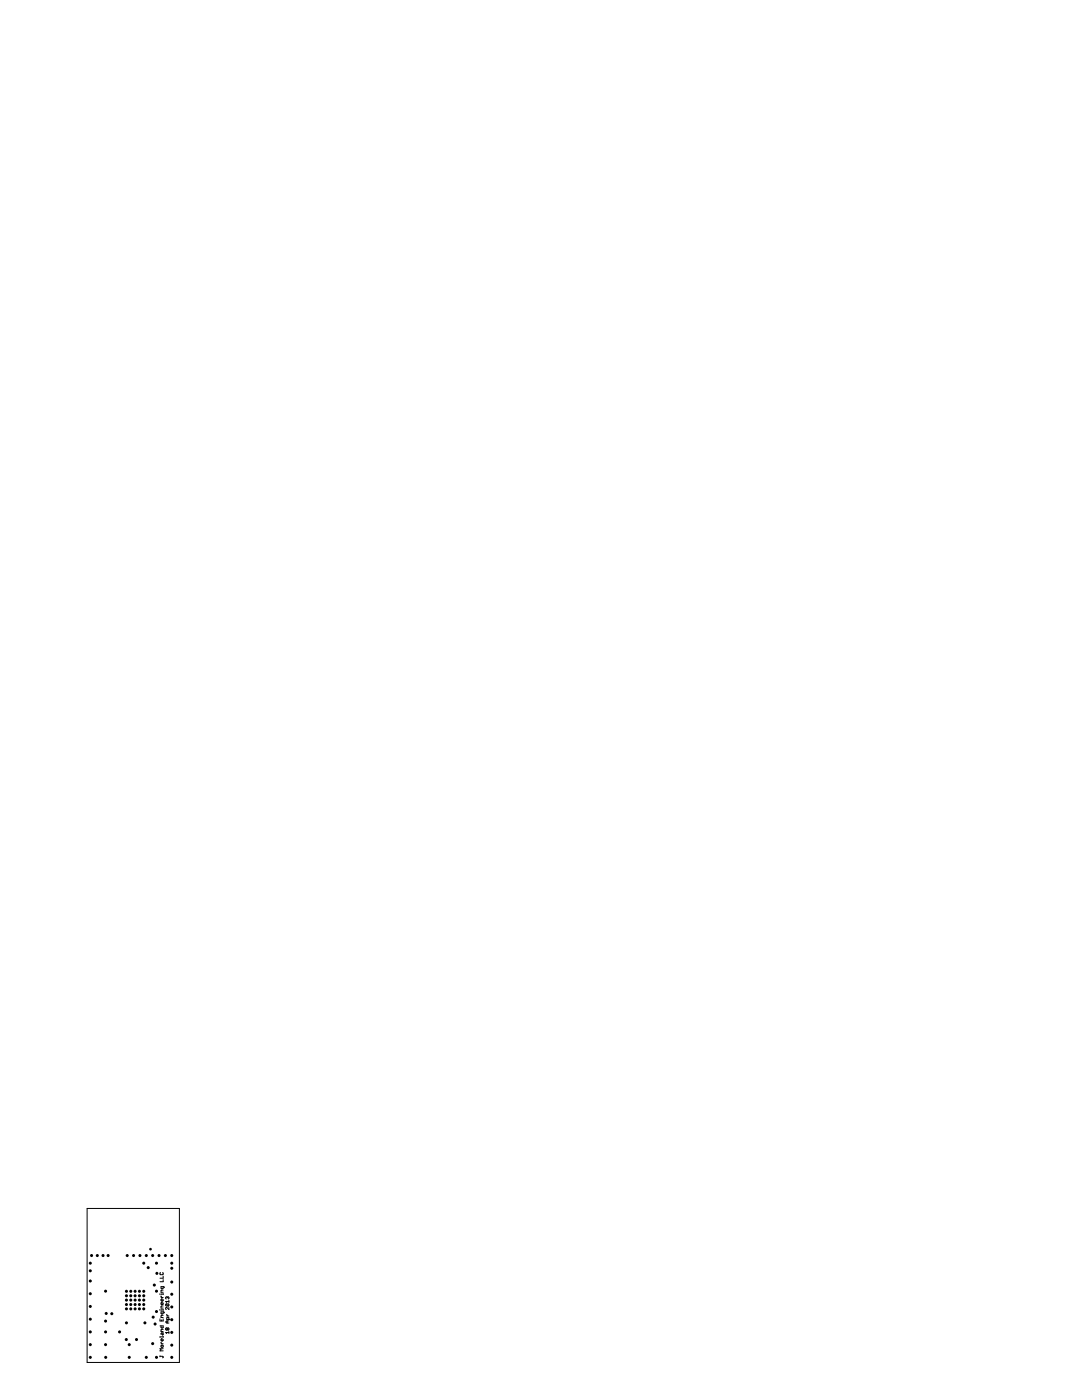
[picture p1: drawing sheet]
<svg xmlns="http://www.w3.org/2000/svg" width="216mm" height="279mm" viewBox="0 0 216 279" stroke-linecap="round" stroke-linejoin="round" font-family="sans-serif">
<g fill="none" stroke="#000" stroke-width=".2">
<path d="M17.4 241.2h18.4v30.7h-18.4zM31.8 258.3h.1M32 254l-.1 .1 .1 .3h.5l.1-.1-.1-.3M32.1 258.6l.2 .4M32.1 259h.5M32.6 254.7v.4h-.7M32.6 255.4v.4h-.7M32.6 256.8l-.1 .4-.4-.1v-.3h.6l.1 .2M32.6 258.2v.2M32.6 259.3l-.1 .4h-.3l-.1-.4 .2-.1v.5M32.6 257.5l-.5 .1v.3h.5M32.6 258.3h-.5v.1"/>
<path d="M33.4 258.9l.1-.1 .2 .1-.1 .3M33.4 258.9l-.1-.1-.2 .1 .1 .3M33.4 258.9v.1M33.7 259.5v.4M33.7 259.7h-.6l.2 .2M31.8 261.4h.1M31.9 270.7h.6l.1 .1-.1 .2M31.9 263.2v.4h.7v-.4M31.9 264.6h.7l-.1 .4-.4-.1v-.3M31.9 270.6v.2M32.1 267.9l.2 .3M32.1 268.2h.5"/>
<path d="M32.2 268.5l.4 .1-.1 .3-.4-.1zM32.2 263.4v.2M32.3 266v.3l.2 .1 .1-.1v-.3h-.4l-.1 .3M32.6 260l-.1 .4h-.3l-.1-.4 .2-.1v.5M32.6 261.3v.2M32.6 261.8l-.1 .4-.4-.1v-.3h.6l.1 .2M32.6 266.7v.2M32.6 267.3l-.1 .3-.4-.1v-.2l.2-.1v.4M32.6 266.8h-.7v.1M32.6 269.2h-.7l.2 .2-.2 .2h.7M32.6 260.6l-.5 .1v.4h.5M32.6 261.4h-.5v.1"/>
<path d="M32.6 262.5l-.5 .1v.3h.5M32.6 265.3l-.5 .1v.3h.5M33.2 260.2l-.1 .1 .1 .3h.4M33.2 260.2l.5 .1-.1 .3M33.2 260.2l.4 .4M33.3 262.3l.2 .3M33.3 262.6h.4M33.4 265.1l-.1-.1-.2 .1 .1 .3 .2-.1M33.4 265.1l.1-.1 .2 .1-.1 .3-.2-.1M33.4 263.6v.4M33.4 265.1v.2M33.7 263.6h-.4l-.2 .2 .2 .2h.4"/>
<path d="M33.7 265.9h-.6l.2 .2M33.7 260.9v.4l-.4-.4-.2 .1 .1 .3M33.7 263.3v-.3l-.3-.1-.1 .4h.6M33.7 265.7v.4"/>
</g>
<g fill="#000">
<circle cx="18" cy="252.1" r=".3"/>
<circle cx="18" cy="255.7" r=".3"/>
<circle cx="18" cy="253.6" r=".3"/>
<circle cx="18" cy="258.2" r=".3"/>
<circle cx="18.3" cy="250.6" r=".3"/>
<circle cx="19.4" cy="250.6" r=".3"/>
<circle cx="20.6" cy="250.6" r=".3"/>
<circle cx="21.1" cy="257.7" r=".3"/>
<circle cx="21.6" cy="250.6" r=".3"/>
<circle cx="25.2" cy="257.7" r=".3"/>
<circle cx="25.2" cy="258.6" r=".3"/>
<circle cx="25.2" cy="259.5" r=".3"/>
<circle cx="25.4" cy="250.6" r=".3"/>
<circle cx="26.1" cy="257.7" r=".3"/>
<circle cx="26.1" cy="258.6" r=".3"/>
<circle cx="26.1" cy="259.5" r=".3"/>
<circle cx="26.7" cy="250.6" r=".3"/>
<circle cx="27" cy="257.7" r=".3"/>
<circle cx="27" cy="258.6" r=".3"/>
<circle cx="27" cy="259.5" r=".3"/>
<circle cx="27.8" cy="257.7" r=".3"/>
<circle cx="27.8" cy="258.6" r=".3"/>
<circle cx="27.8" cy="259.5" r=".3"/>
<circle cx="27.9" cy="250.6" r=".3"/>
<circle cx="28.7" cy="252.1" r=".3"/>
<circle cx="28.7" cy="257.7" r=".3"/>
<circle cx="28.7" cy="258.6" r=".3"/>
<circle cx="28.7" cy="259.5" r=".3"/>
<circle cx="29.2" cy="250.6" r=".3"/>
<circle cx="29.6" cy="253" r=".3"/>
<circle cx="30" cy="249.3" r=".27"/>
<circle cx="30.5" cy="250.6" r=".3"/>
<circle cx="30.8" cy="256.5" r=".3"/>
<circle cx="31.2" cy="252.1" r=".3"/>
<circle cx="31.2" cy="257.7" r=".3"/>
<circle cx="31.3" cy="254.1" r=".3"/>
<circle cx="31.7" cy="250.6" r=".3"/>
<circle cx="33" cy="250.6" r=".3"/>
<circle cx="34.3" cy="252.1" r=".3"/>
<circle cx="34.3" cy="258.3" r=".3"/>
<circle cx="34.3" cy="250.6" r=".3"/>
<circle cx="34.3" cy="253.1" r=".3"/>
<circle cx="34.3" cy="255.9" r=".3"/>
<circle cx="18" cy="268.4" r=".3"/>
<circle cx="18" cy="265.8" r=".3"/>
<circle cx="18" cy="263.3" r=".3"/>
<circle cx="18" cy="260.7" r=".3"/>
<circle cx="18" cy="270.9" r=".3"/>
<circle cx="21.1" cy="268.4" r=".3"/>
<circle cx="21.1" cy="265.8" r=".3"/>
<circle cx="21.1" cy="263.7" r=".3"/>
<circle cx="21.1" cy="270.9" r=".3"/>
<circle cx="21.2" cy="262.1" r=".3"/>
<circle cx="22.3" cy="262.2" r=".3"/>
<circle cx="23.9" cy="265.8" r=".3"/>
<circle cx="25.2" cy="267.3" r=".3"/>
<circle cx="25.2" cy="260.3" r=".3"/>
<circle cx="25.2" cy="264" r=".3"/>
<circle cx="25.2" cy="261.2" r=".3"/>
<circle cx="25.8" cy="268.4" r=".3"/>
<circle cx="25.8" cy="270.9" r=".3"/>
<circle cx="26.1" cy="260.3" r=".3"/>
<circle cx="26.1" cy="261.2" r=".3"/>
<circle cx="27" cy="260.3" r=".3"/>
<circle cx="27" cy="261.2" r=".3"/>
<circle cx="27.2" cy="267.3" r=".3"/>
<circle cx="27.8" cy="260.3" r=".3"/>
<circle cx="27.8" cy="261.2" r=".3"/>
<circle cx="28.7" cy="260.3" r=".3"/>
<circle cx="28.7" cy="261.2" r=".3"/>
<circle cx="28.9" cy="264" r=".3"/>
<circle cx="29.2" cy="270.9" r=".3"/>
<circle cx="30.5" cy="268.1" r=".3"/>
<circle cx="30.6" cy="262.9" r=".3"/>
<circle cx="30.9" cy="264.2" r=".3"/>
<circle cx="31.2" cy="270.9" r=".3"/>
<circle cx="31.2" cy="261.7" r=".3"/>
<circle cx="34.3" cy="265.9" r=".3"/>
<circle cx="34.3" cy="263.4" r=".3"/>
<circle cx="34.3" cy="268.5" r=".3"/>
<circle cx="34.3" cy="260.8" r=".3"/>
<circle cx="34.3" cy="270.9" r=".3"/>
</g>
</svg>
